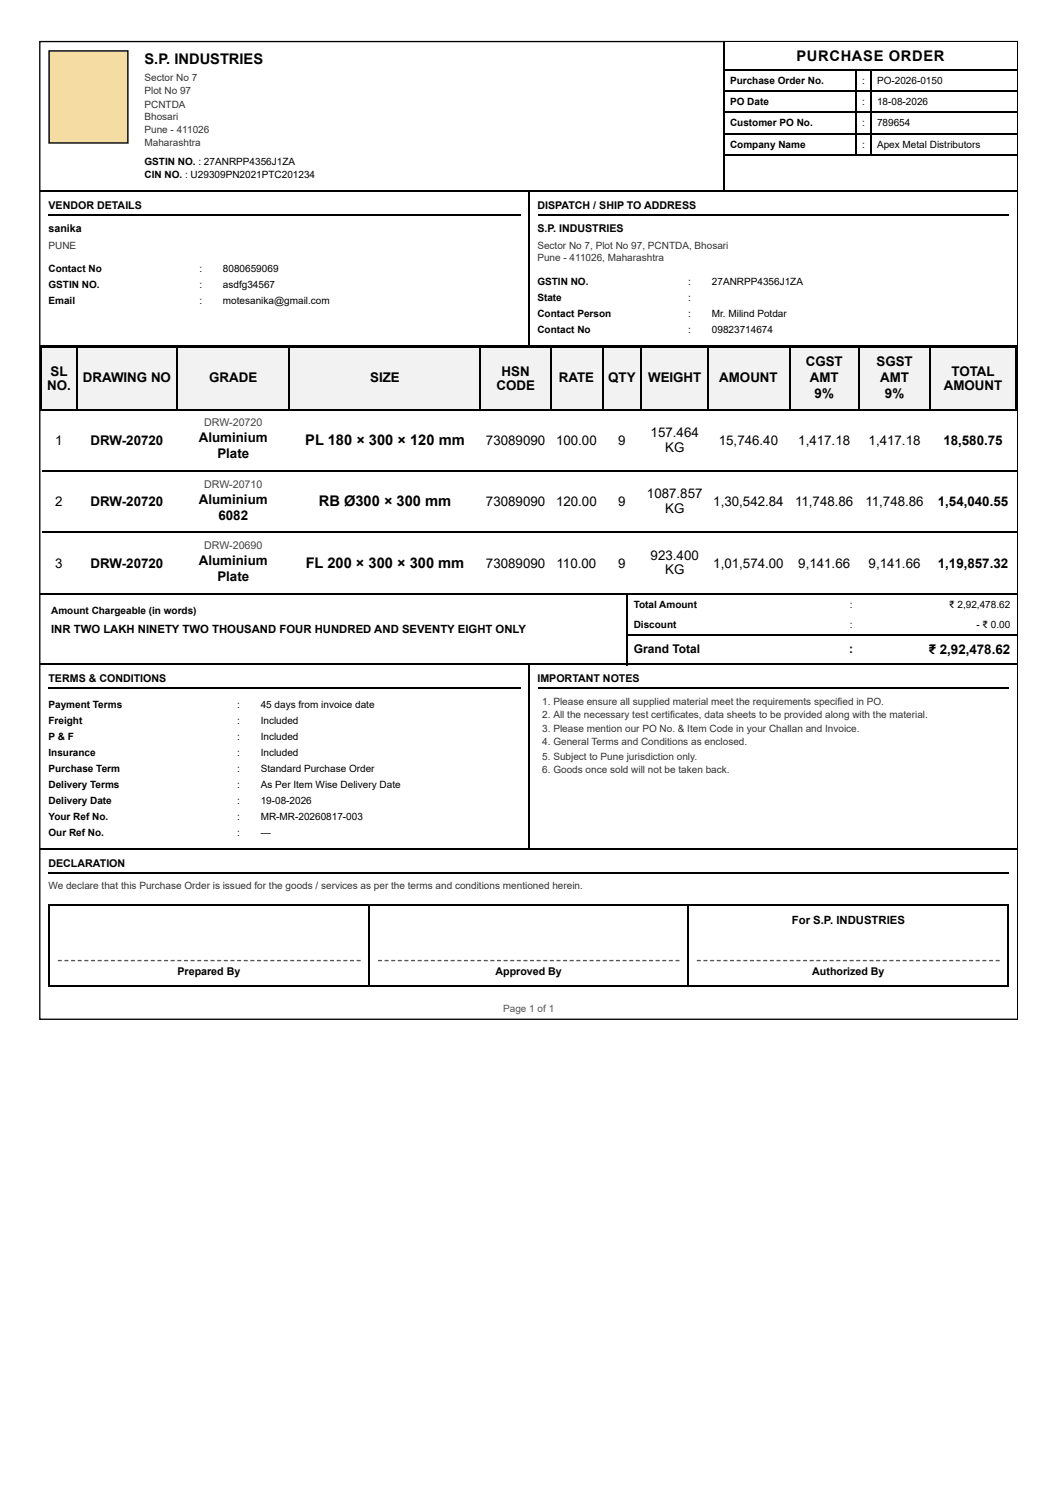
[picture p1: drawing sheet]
<svg xmlns="http://www.w3.org/2000/svg" width="210mm" height="297mm" viewBox="0 0 210 297" stroke-linecap="round" stroke-linejoin="round" font-family="sans-serif">
<defs><g id="words">
<g font-size="2.9">
<text x="28.7" y="12.6">S.P. INDUSTRIES</text>
<text x="158" y="12.1">PURCHASE ORDER</text>
<text x="60.5" y="88.3">PL 180 × 300 × 120 mm</text>
<text x="63.2" y="100.5">RB Ø300 × 300 mm</text>
<text x="60.6" y="112.6">FL 200 × 300 × 300 mm</text>
</g>
<g font-size="2.6">
<text x="9.3" y="77.4">NO.</text>
<text x="10" y="74.5">SL</text>
<text x="16.4" y="75.8">DRAWING NO</text>
<text x="41.5" y="75.8">GRADE</text>
<text x="73.4" y="75.8">SIZE</text>
<text x="98.4" y="77.4">CODE</text>
<text x="99.5" y="74.5">HSN</text>
<text x="110.8" y="75.8">RATE</text>
<text x="120.6" y="75.8">QTY</text>
<text x="128.5" y="75.8">WEIGHT</text>
<text x="142.6" y="75.8">AMOUNT</text>
<text x="159.8" y="72.7">CGST</text>
<text x="160.6" y="75.8">AMT</text>
<text x="173.8" y="72.7">SGST</text>
<text x="174.6" y="75.8">AMT</text>
<text x="187.2" y="77.4">AMOUNT</text>
<text x="188.7" y="74.5">TOTAL</text>
<text x="161.6" y="79">9%</text>
<text x="175.5" y="79">9%</text>
<text x="11" y="88.3">1</text>
<text x="18" y="88.3">DRW-20720</text>
<text x="39.4" y="87.8">Aluminium</text>
<text x="96.4" y="88.3">73089090</text>
<text x="110.3" y="88.3">100.00</text>
<text x="122.6" y="88.3">9</text>
<text x="129" y="86.7">157.464</text>
<text x="131.9" y="89.6">KG</text>
<text x="142.6" y="88.3">15,746.40</text>
<text x="158.3" y="88.3">1,417.18</text>
<text x="172.3" y="88.3">1,417.18</text>
<text x="187.1" y="88.3">18,580.75</text>
<text x="43.1" y="90.9">Plate</text>
<text x="11" y="100.5">2</text>
<text x="18" y="100.5">DRW-20720</text>
<text x="39.4" y="99.9">Aluminium</text>
<text x="96.4" y="100.5">73089090</text>
<text x="110.3" y="100.5">120.00</text>
<text x="122.6" y="100.5">9</text>
<text x="128.3" y="98.9">1087.857</text>
<text x="131.9" y="101.8">KG</text>
<text x="141.5" y="100.5">1,30,542.84</text>
<text x="157.7" y="100.5">11,748.86</text>
<text x="171.6" y="100.5">11,748.86</text>
<text x="186" y="100.5">1,54,040.55</text>
<text x="43.3" y="103.1">6082</text>
<text x="11" y="112.6">3</text>
<text x="18" y="112.6">DRW-20720</text>
<text x="39.4" y="112.1">Aluminium</text>
<text x="96.4" y="112.6">73089090</text>
<text x="110.4" y="112.6">110.00</text>
<text x="122.6" y="112.6">9</text>
<text x="129" y="111">923.400</text>
<text x="131.9" y="113.9">KG</text>
<text x="141.5" y="112.6">1,01,574.00</text>
<text x="158.3" y="112.6">9,141.66</text>
<text x="172.3" y="112.6">9,141.66</text>
<text x="186" y="112.6">1,19,857.32</text>
<text x="43.1" y="115.3">Plate</text>
<text x="184.2" y="129.8">₹ 2,92,478.62</text>
</g>
<g font-size="2.4">
<text x="125.7" y="129.6">Grand Total</text>
<text x="168.4" y="129.6">:</text>
</g>
<g font-size="2.2">
<text x="10.1" y="125.6">INR TWO LAKH NINETY TWO THOUSAND FOUR HUNDRED AND SEVENTY EIGHT ONLY</text>
<text x="157" y="183.3">For S.P. INDUSTRIES</text>
</g>
<g font-size="2.1">
<text x="9.6" y="41.5">VENDOR DETAILS</text>
<text x="106.6" y="41.5">DISPATCH / SHIP TO ADDRESS</text>
<text x="9.6" y="45.9">sanika</text>
<text x="106.6" y="45.9">S.P. INDUSTRIES</text>
<text x="9.6" y="135.4">TERMS &amp; CONDITIONS</text>
<text x="106.6" y="135.4">IMPORTANT NOTES</text>
<text x="9.6" y="171.9">DECLARATION</text>
<text x="35.2" y="193.3">Prepared By</text>
<text x="98.3" y="193.3">Approved By</text>
<text x="161.1" y="193.3">Authorized By</text>
</g>
<g font-size="2.1" fill="#444">
<text x="40.5" y="84.6">DRW-20720</text>
<text x="40.5" y="96.7">DRW-20710</text>
<text x="40.5" y="108.9">DRW-20690</text>
</g>
<g font-size="2" fill="#333">
<text x="28.7" y="16.1">Sector No 7</text>
<text x="28.7" y="18.7">Plot No 97</text>
<text x="28.7" y="21.3">PCNTDA</text>
<text x="28.7" y="23.7">Bhosari</text>
<text x="28.7" y="26.4">Pune - 411026</text>
<text x="28.7" y="29">Maharashtra</text>
<text x="9.6" y="49.4">PUNE</text>
<text x="106.6" y="49.4">Sector No 7, Plot No 97, PCNTDA, Bhosari</text>
<text x="106.6" y="51.8">Pune - 411026, Maharashtra</text>
<text x="107.6" y="139.9">1 . Please ensure all supplied material meet the requirements specified in PO.</text>
<text x="107.6" y="142.5">2. All the necessary test certificates, data sheets to be provided along with the material.</text>
<text x="107.6" y="145.2">3. Please mention our PO No. &amp; Item Code in your Challan and Invoice.</text>
<text x="107.6" y="147.8">4. General Terms and Conditions as enclosed.</text>
<text x="107.6" y="150.7">5. Subject to Pune jurisdiction only.</text>
<text x="107.6" y="153.4">6. Goods once sold will not be taken back.</text>
<text x="9.6" y="176.4">We declare that this Purchase Order is issued for the goods / services as per the terms and conditions mentioned herein.</text>
</g>
<g font-size="2">
<text x="144.8" y="16.6">Purchase Order No.</text>
<text x="171" y="16.6">:</text>
<text x="173.9" y="16.6">PO-2026-0150</text>
<text x="144.8" y="20.8">PO Date</text>
<text x="171" y="20.8">:</text>
<text x="173.9" y="20.8">18-08-2026</text>
<text x="144.8" y="25">Customer PO No.</text>
<text x="144.8" y="29.3">Company Name</text>
<text x="171" y="25">:</text>
<text x="171" y="29.3">:</text>
<text x="173.9" y="25">789654</text>
<text x="173.9" y="29.3">Apex Metal Distributors</text>
<text x="28.7" y="32.7">GSTIN NO. : 27ANRPP4356J1ZA</text>
<text x="28.7" y="35.4">CIN NO. : U29309PN2021PTC201234</text>
<text x="9.6" y="53.9">Contact No</text>
<text x="39.5" y="53.9">:</text>
<text x="44.2" y="53.9">8080659069</text>
<text x="9.6" y="57.1">GSTIN NO.</text>
<text x="39.5" y="57.1">:</text>
<text x="44.2" y="57.1">asdfg34567</text>
<text x="106.6" y="56.5">GSTIN NO.</text>
<text x="106.6" y="59.7">State</text>
<text x="136.5" y="56.5">:</text>
<text x="136.5" y="59.7">:</text>
<text x="141.2" y="56.5">27ANRPP4356J1ZA</text>
<text x="9.6" y="60.2">Email</text>
<text x="39.5" y="60.2">:</text>
<text x="44.2" y="60.2">motesanika@gmail.com</text>
<text x="106.6" y="62.9">Contact Person</text>
<text x="136.5" y="62.9">:</text>
<text x="141.2" y="62.9">Mr. Milind Potdar</text>
<text x="106.6" y="66.1">Contact No</text>
<text x="136.5" y="66.1">:</text>
<text x="141.2" y="66.1">09823714674</text>
<text x="10.1" y="121.9">Amount Chargeable (in words)</text>
<text x="125.7" y="120.6">Total Amount</text>
<text x="125.7" y="124.5">Discount</text>
<text x="168.5" y="120.6">:</text>
<text x="168.5" y="124.5">:</text>
<text x="188.2" y="120.6">₹ 2,92,478.62</text>
<text x="193.6" y="124.5">- ₹ 0.00</text>
<text x="9.6" y="140.4">Payment Terms</text>
<text x="9.6" y="143.6">Freight</text>
<text x="47" y="140.4">:</text>
<text x="47" y="143.6">:</text>
<text x="51.7" y="140.4">45 days from invoice date</text>
<text x="51.7" y="143.6">Included</text>
<text x="9.6" y="146.8">P &amp; F</text>
<text x="9.6" y="149.9">Insurance</text>
<text x="47" y="146.8">:</text>
<text x="47" y="149.9">:</text>
<text x="51.7" y="146.8">Included</text>
<text x="51.7" y="149.9">Included</text>
<text x="9.6" y="153.1">Purchase Term</text>
<text x="47" y="153.1">:</text>
<text x="51.7" y="153.1">Standard Purchase Order</text>
<text x="9.6" y="156.3">Delivery Terms</text>
<text x="9.6" y="159.5">Delivery Date</text>
<text x="47" y="156.3">:</text>
<text x="47" y="159.5">:</text>
<text x="51.7" y="156.3">As Per Item Wise Delivery Date</text>
<text x="51.7" y="159.5">19-08-2026</text>
<text x="9.6" y="162.6">Your Ref No.</text>
<text x="9.6" y="165.8">Our Ref No.</text>
<text x="47" y="162.6">:</text>
<text x="47" y="165.8">:</text>
<text x="51.7" y="162.6">MR-MR-20260817-003</text>
<text x="51.7" y="165.8">—</text>
</g>
<text font-size="2" fill="#555" x="99.8" y="200.7">Page 1 of 1</text>
</g></defs>
<path d="M7.9 8.2h193.9v194h-193.9z" fill="none" stroke="#000" stroke-width=".26"/>
<path d="M143.8 8.4h57.9v5.5h-57.9z" fill="#fff"/>
<path d="M143.6 8.4v29.6M143.8 13.8h57.9M143.8 18h57.9M169.8 13.9v17M172.7 13.9v17M8 37.9h135.5M143.8 22.3h57.9M143.8 26.5h57.9M143.8 30.7h57.9M143.8 37.9h57.9" fill="none" stroke="#000" stroke-width=".26"/>
<path d="M9.6 10h15.9v18.5h-15.9z" fill="#f4dca3"/>
<path d="M9.7 10.1h15.7v18.3h-15.7zM105 38v30.7M9.6 42.6h93.7M106.7 42.6h93.4M8 68.6h96.9M105.1 68.6h96.6" fill="none" stroke="#000" stroke-width=".26"/>
<g fill="#f2f2f2">
<path d="M8.3 68.7h6.9v12.4h-6.9z"/>
<path d="M15.2 68.7h19.8v12.4h-19.8z"/>
<path d="M35 68.7h22.5v12.4h-22.5z"/>
<path d="M57.5 68.7h37.8v12.4h-37.8z"/>
<path d="M95.3 68.7h13.8v12.4h-13.8z"/>
<path d="M109.1 68.7h10.3v12.4h-10.3z"/>
<path d="M119.4 68.7h8v12.4h-8z"/>
<path d="M127.4 68.7h12.9v12.4h-12.9z"/>
<path d="M140.3 68.7h16.2v12.4h-16.2z"/>
<path d="M156.5 68.7h14v12.4h-14z"/>
<path d="M170.5 68.7h14v12.4h-14z"/>
<path d="M184.5 68.7h17.2v12.4h-17.2z"/>
</g>
<g fill="none" stroke="#000" stroke-width=".26">
<path d="M8 68.8h193.7M8.2 68.7v12.7M15.3 68.7v12.7M35.1 68.7v12.7M57.4 68.7v12.7M95.2 68.7v12.7M109.2 68.7v12.7M119.5 68.7v12.7M127.2 68.7v12.7M140.4 68.7v12.7M156.6 68.7v12.7M170.3 68.7v12.7"/>
<path d="M184.4 68.7v12.7M201.6 68.7v12.7M8 81.3h193.7M8.3 93.4h193.4M8 117.8h193.7M8.3 105.6h193.4M124.3 117.7v14.2M8 131.8h116.2M9.6 136.6h93.7M106.7 136.6h93.4M124.4 126h77.3M124.4 131.8h77.3"/>
<path d="M9.6 173.1h190.5"/>
</g>
<g fill="#555">
<path d="M11.5 190.4h.8v.3h-.8zM12.8 190.4h.8v.3h-.8zM14.1 190.4h.8v.3h-.8zM15.4 190.4h.8v.3h-.8zM16.7 190.4h.8v.3h-.8zM18.1 190.4h.7v.3h-.7zM19.4 190.4h.8v.3h-.8zM20.7 190.4h.8v.3h-.8zM22 190.4h.8v.3h-.8zM23.3 190.4h.8v.3h-.8zM24.6 190.4h.8v.3h-.8zM26 190.4h.7v.3h-.7zM27.3 190.4h.8v.3h-.8zM28.6 190.4h.8v.3h-.8zM29.9 190.4h.8v.3h-.8zM31.2 190.4h.8v.3h-.8zM32.5 190.4h.8v.3h-.8zM33.9 190.4h.7v.3h-.7zM35.2 190.4h.8v.3h-.8zM36.5 190.4h.8v.3h-.8zM37.8 190.4h.8v.3h-.8zM39.1 190.4h.8v.3h-.8zM40.4 190.4h.8v.3h-.8zM41.8 190.4h.8v.3h-.8zM43.1 190.4h.8v.3h-.8zM44.4 190.4h.8v.3h-.8zM45.7 190.4h.8v.3h-.8zM47 190.4h.8v.3h-.8zM48.3 190.4h.8v.3h-.8zM49.7 190.4h.8v.3h-.8zM51 190.4h.8v.3h-.8zM52.3 190.4h.8v.3h-.8zM53.6 190.4h.8v.3h-.8zM54.9 190.4h.8v.3h-.8zM56.2 190.4h.8v.3h-.8zM57.6 190.4h.8v.3h-.8zM58.9 190.4h.8v.3h-.8zM60.2 190.4h.8v.3h-.8zM61.5 190.4h.8v.3h-.8zM62.8 190.4h.8v.3h-.8zM64.1 190.4h.8v.3h-.8zM65.5 190.4h.8v.3h-.8zM66.8 190.4h.8v.3h-.8zM68.1 190.4h.8v.3h-.8zM69.4 190.4h.8v.3h-.8zM70.7 190.4h.8v.3h-.8z"/>
<path d="M75 190.4h.8v.3h-.8zM76.3 190.4h.8v.3h-.8zM77.6 190.4h.8v.3h-.8zM78.9 190.4h.8v.3h-.8zM80.2 190.4h.8v.3h-.8zM81.5 190.4h.8v.3h-.8zM82.8 190.4h.8v.3h-.8zM84.1 190.4h.8v.3h-.8zM85.5 190.4h.7v.3h-.7zM86.8 190.4h.8v.3h-.8zM88.1 190.4h.8v.3h-.8zM89.4 190.4h.8v.3h-.8zM90.7 190.4h.8v.3h-.8zM92 190.4h.8v.3h-.8zM93.3 190.4h.8v.3h-.8zM94.6 190.4h.8v.3h-.8zM95.9 190.4h.8v.3h-.8zM97.3 190.4h.7v.3h-.7zM98.6 190.4h.8v.3h-.8zM99.9 190.4h.8v.3h-.8zM101.2 190.4h.8v.3h-.8zM102.5 190.4h.8v.3h-.8zM103.8 190.4h.8v.3h-.8zM105.1 190.4h.8v.3h-.8zM106.4 190.4h.8v.3h-.8zM107.7 190.4h.8v.3h-.8zM109.1 190.4h.7v.3h-.7zM110.4 190.4h.8v.3h-.8zM111.7 190.4h.8v.3h-.8zM113 190.4h.8v.3h-.8zM114.3 190.4h.8v.3h-.8zM115.6 190.4h.8v.3h-.8zM116.9 190.4h.8v.3h-.8zM118.2 190.4h.8v.3h-.8zM119.5 190.4h.8v.3h-.8zM120.9 190.4h.7v.3h-.7zM122.2 190.4h.8v.3h-.8zM123.5 190.4h.8v.3h-.8zM124.8 190.4h.8v.3h-.8zM126.1 190.4h.8v.3h-.8zM127.4 190.4h.8v.3h-.8zM128.7 190.4h.8v.3h-.8zM130 190.4h.8v.3h-.8zM131.3 190.4h.8v.3h-.8zM132.7 190.4h.7v.3h-.7zM134 190.4h.8v.3h-.8z"/>
<path d="M138.2 190.4h.8v.3h-.8zM139.5 190.4h.8v.3h-.8zM140.8 190.4h.8v.3h-.8zM142.2 190.4h.7v.3h-.7zM143.5 190.4h.8v.3h-.8zM144.8 190.4h.8v.3h-.8zM146.1 190.4h.8v.3h-.8zM147.4 190.4h.8v.3h-.8zM148.7 190.4h.8v.3h-.8zM150.1 190.4h.7v.3h-.7zM151.4 190.4h.8v.3h-.8zM152.7 190.4h.8v.3h-.8zM154 190.4h.8v.3h-.8zM155.3 190.4h.8v.3h-.8zM156.6 190.4h.8v.3h-.8zM158 190.4h.8v.3h-.8zM159.3 190.4h.8v.3h-.8zM160.6 190.4h.8v.3h-.8zM161.9 190.4h.8v.3h-.8zM163.2 190.4h.8v.3h-.8zM164.5 190.4h.8v.3h-.8zM165.9 190.4h.8v.3h-.8zM167.2 190.4h.8v.3h-.8zM168.5 190.4h.8v.3h-.8zM169.8 190.4h.8v.3h-.8zM171.1 190.4h.8v.3h-.8zM172.4 190.4h.8v.3h-.8zM173.8 190.4h.8v.3h-.8zM175.1 190.4h.8v.3h-.8zM176.4 190.4h.8v.3h-.8zM177.7 190.4h.8v.3h-.8zM179 190.4h.8v.3h-.8zM180.3 190.4h.8v.3h-.8zM181.7 190.4h.8v.3h-.8zM183 190.4h.8v.3h-.8zM184.3 190.4h.8v.3h-.8zM185.6 190.4h.8v.3h-.8zM186.9 190.4h.8v.3h-.8zM188.2 190.4h.8v.3h-.8zM189.6 190.4h.8v.3h-.8zM190.9 190.4h.8v.3h-.8zM192.2 190.4h.8v.3h-.8zM193.5 190.4h.8v.3h-.8zM194.8 190.4h.8v.3h-.8zM196.2 190.4h.7v.3h-.7zM197.5 190.4h.8v.3h-.8z"/>
</g>
<path d="M105 131.9v36.6M8 168.3h193.7M9.6 179.4h190.5M9.7 179.3v16.4M73.2 179.3v16.4M136.5 179.3v16.4M200 179.3v16.4M9.6 195.6h190.5" fill="none" stroke="#000" stroke-width=".26"/>
<use href="#words"/>
</svg>
